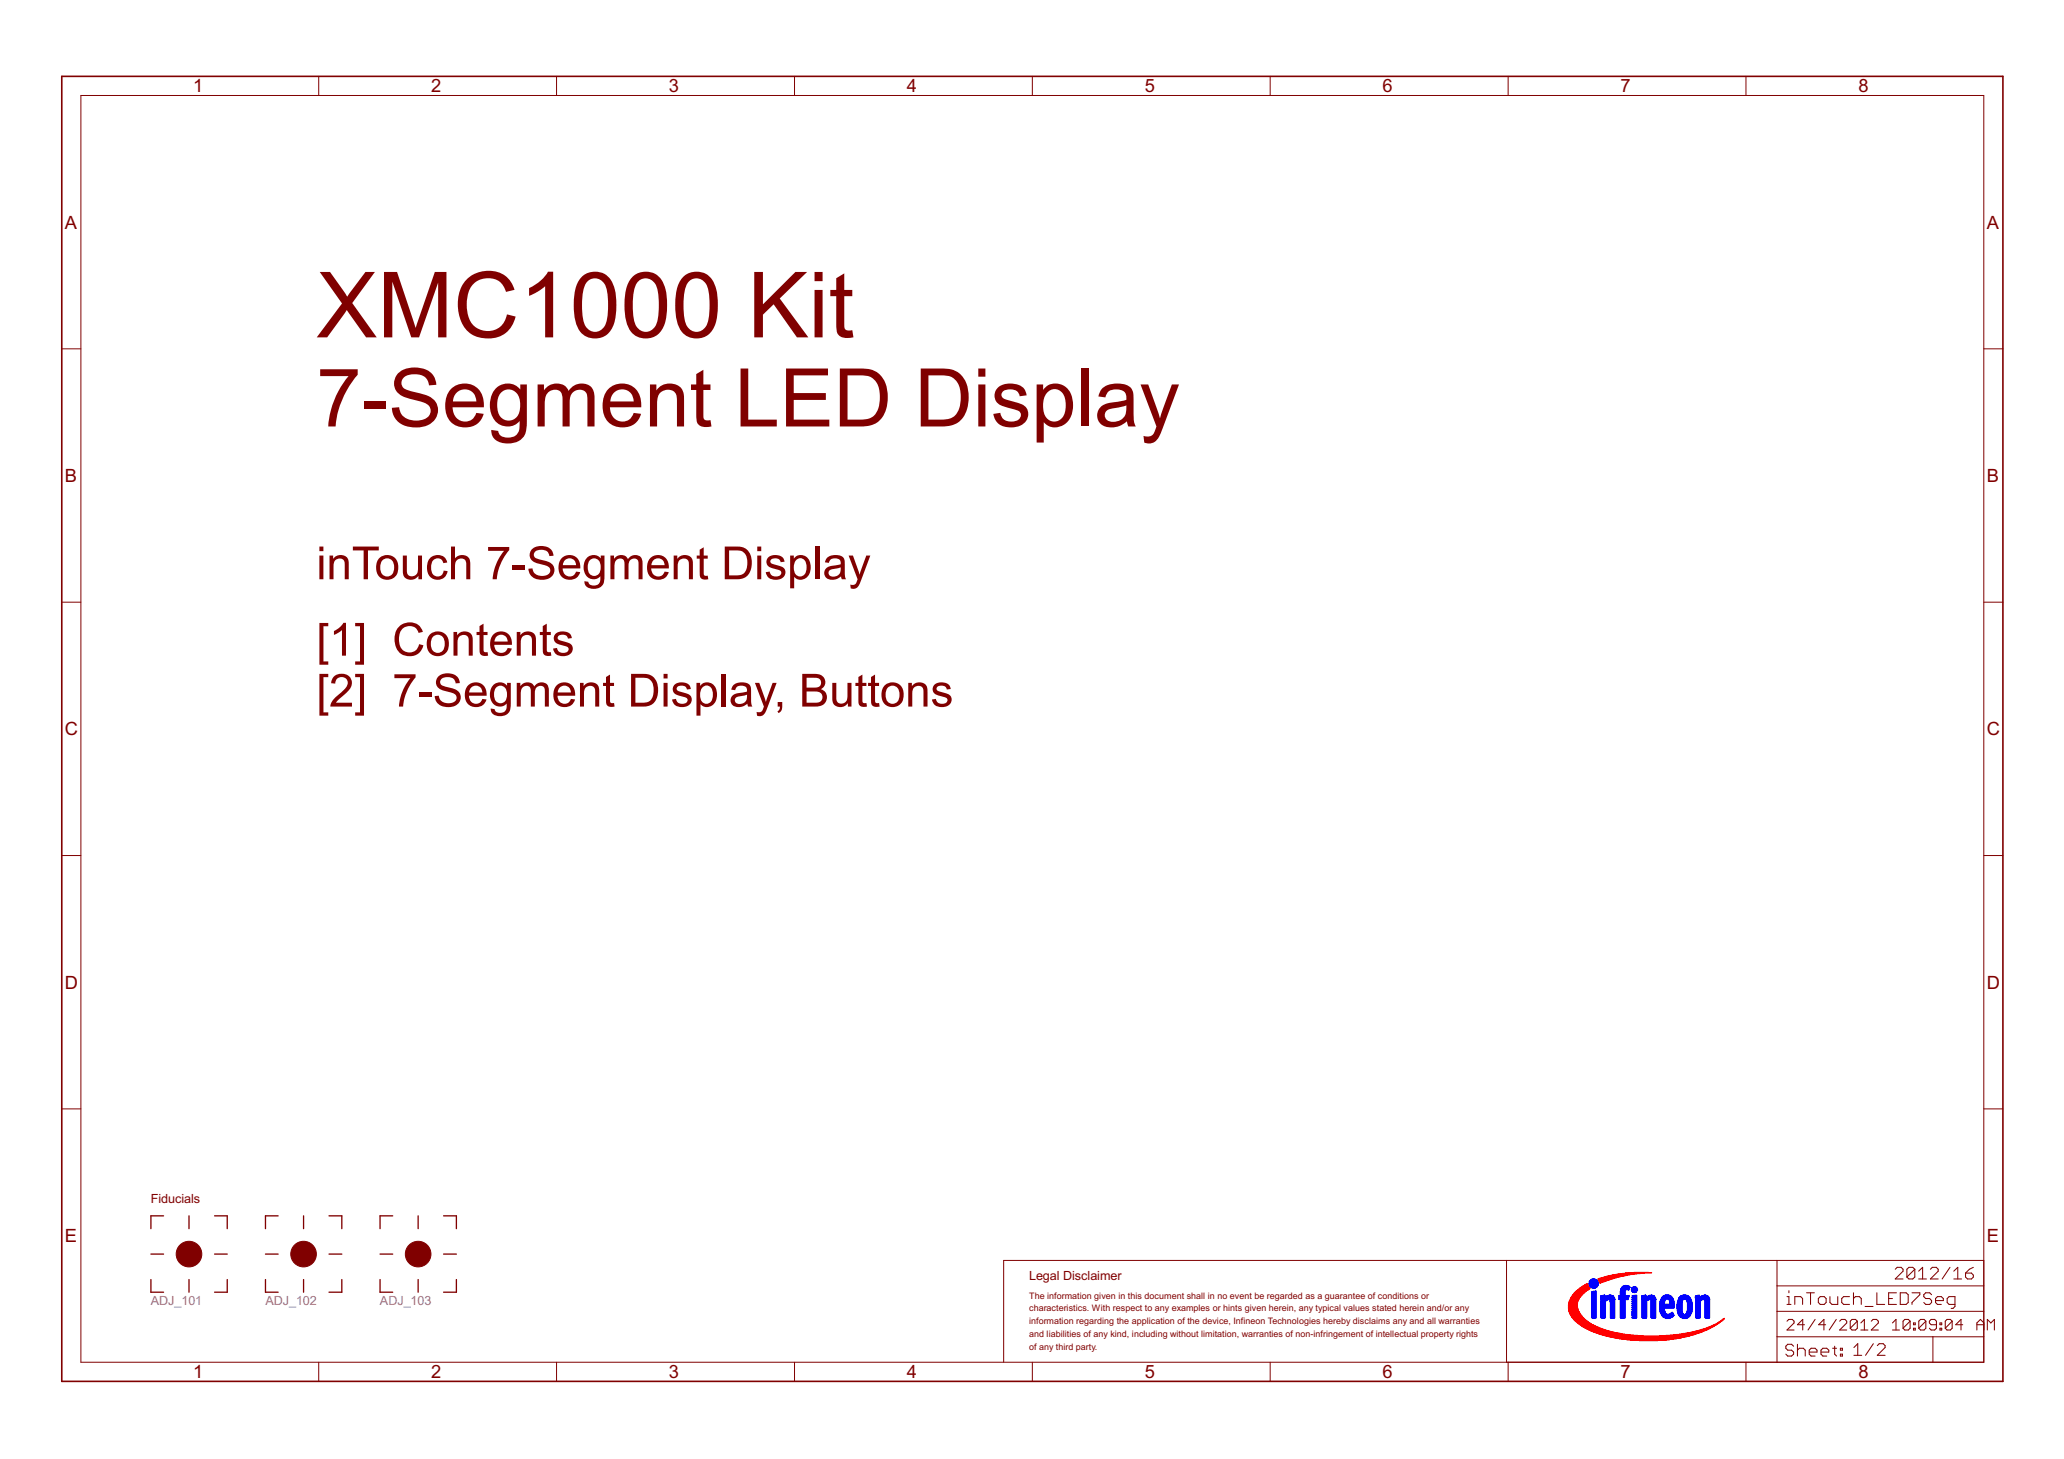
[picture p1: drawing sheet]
<svg xmlns="http://www.w3.org/2000/svg" width="297mm" height="210mm" viewBox="0 0 297 210" stroke-linecap="round" stroke-linejoin="round" font-family="sans-serif">
<defs><g id="words">
<text font-size="14.7" fill="#800000" x="45.5" y="48.5">XMC1000 Kit</text>
<text font-size="13" fill="#800000" x="45.5" y="61.4">7-Segment LED Display</text>
<g font-size="7.3" fill="#800000">
<text x="45.5" y="83.3">inTouch 7-Segment Display</text>
<text x="45.5" y="94.3">[1] Contents</text>
<text x="45.5" y="101.7">[2] 7-Segment Display, Buttons</text>
</g>
<g font-size="2.9" fill="#800000">
<text x="27.8" y="13.3">1</text>
<text x="62" y="13.3">2</text>
<text x="96.3" y="13.3">3</text>
<text x="130.5" y="13.3">4</text>
<text x="164.7" y="13.3">5</text>
<text x="199" y="13.3">6</text>
<text x="233.2" y="13.3">7</text>
<text x="267.4" y="13.3">8</text>
<text x="9.3" y="32.9">A</text>
<text x="285.9" y="32.9">A</text>
<text x="9.3" y="69.3">B</text>
<text x="285.9" y="69.3">B</text>
<text x="9.3" y="105.8">C</text>
<text x="285.9" y="105.8">C</text>
<text x="9.3" y="142.3">D</text>
<text x="285.9" y="142.3">D</text>
<text x="9.3" y="178.7">E</text>
<text x="285.9" y="178.7">E</text>
<text x="27.8" y="198.3">1</text>
<text x="62" y="198.3">2</text>
<text x="96.3" y="198.3">3</text>
<text x="130.5" y="198.3">4</text>
<text x="164.7" y="198.3">5</text>
<text x="199" y="198.3">6</text>
<text x="233.2" y="198.3">7</text>
<text x="267.4" y="198.3">8</text>
</g>
<g font-size="2" fill="#800000">
<text x="21.7" y="173.1">Fiducials</text>
<text x="148.1" y="184.1">Legal Disclaimer</text>
</g>
<g font-size="2" fill="#808080">
<text x="21.7" y="187.7">ADJ_101</text>
<text x="38.2" y="187.7">ADJ_102</text>
<text x="54.7" y="187.7">ADJ_103</text>
</g>
<g font-size="1.4" fill="#800000">
<text x="148.1" y="186.8">The information given in this document shall in no event be regarded as a guarantee of conditions or</text>
<text x="148.1" y="188.7">characteristics. With respect to any examples or hints given herein, any typical values stated herein and/or any</text>
<text x="148.1" y="190.5">information regarding the application of the device, Infineon Technologies hereby disclaims any and all warranties</text>
<text x="148.1" y="192.3">and liabilities of any kind, including without limitation, warranties of non-infringement of intellectual property rights</text>
<text x="148.1" y="194.2">of any third party.</text>
</g>
</g></defs>
<g fill="#800000" stroke="#800000" stroke-width=".15">
<path d="M272.8 184h1.1z"/>
<path d="M273.9 182.9l-1.1 1.1z"/>
<path d="M273.9 182.6v.3z"/>
<path d="M273.6 182.3l.3 .3z"/>
<path d="M273 182.3h.6z"/>
<path d="M273 182.3l-.2 .3z"/>
<path d="M274.4 182.6v1.1z"/>
<path d="M274.4 182.6l.3-.3z"/>
<path d="M274.7 182.3h.6z"/>
<path d="M275.3 182.3l.3 .3z"/>
<path d="M275.6 182.6v1.1z"/>
<path d="M275.3 184l.3-.3z"/>
<path d="M274.7 184h.6z"/>
<path d="M274.4 183.7l.3 .3z"/>
<path d="M274.4 183.7l1.2-1.1z"/>
<path d="M276.1 182.9l.6-.6z"/>
<path d="M276.7 182.3v1.7z"/>
<path d="M276.1 184h1.1z"/>
<path d="M277.8 184h1.1z"/>
<path d="M277.8 184l1.1-1.1z"/>
<path d="M278.9 182.6v.3z"/>
<path d="M278.7 182.3l.2 .3z"/>
<path d="M278.1 182.3h.6z"/>
<path d="M278.1 182.3l-.3 .3z"/>
<path d="M280.6 182.3l-1.1 1.7z"/>
<path d="M281.2 182.9l.5-.6z"/>
<path d="M281.7 182.3v1.7z"/>
<path d="M281.2 184h1.1z"/>
<path d="M283.4 182.6l.6-.3z"/>
<path d="M283.4 182.6l-.5 .6z"/>
<path d="M282.9 183.2v.5z"/>
<path d="M282.9 183.7l.2 .3z"/>
<path d="M283.1 184h.6z"/>
<path d="M283.7 184l.3-.3z"/>
<path d="M284 183.5v.2z"/>
<path d="M283.7 183.2l.3 .3z"/>
<path d="M282.9 183.2h.8z"/>
<path d="M257.2 186.5h.3z"/>
<path d="M257.5 186.5v1.2z"/>
<path d="M257.2 187.7h.5z"/>
<path d="M257.5 185.7v.3z"/>
<path d="M258.3 186.5v1.2z"/>
<path d="M258.3 186.5h.8z"/>
<path d="M259.1 186.5l.3 .3z"/>
<path d="M259.4 186.8v.9z"/>
<path d="M260.6 186v1.7z"/>
<path d="M260 186h1.1z"/>
<path d="M262 187.7h.5z"/>
<path d="M262.5 187.7l.3-.3z"/>
<path d="M262.8 186.8v.6z"/>
<path d="M262.5 186.5l.3 .3z"/>
<path d="M262 186.5h.5z"/>
<path d="M262 186.5l-.3 .3z"/>
<path d="M261.7 186.8v.6z"/>
<path d="M261.7 187.4l.3 .3z"/>
<path d="M263.4 186.5v.9z"/>
<path d="M263.4 187.4l.3 .3z"/>
<path d="M263.7 187.7h.8z"/>
<path d="M264.5 186.5v1.2z"/>
<path d="M265.3 186.5h.9z"/>
<path d="M265.3 186.5l-.3 .3z"/>
<path d="M265 186.8v.6z"/>
<path d="M265 187.4l.3 .3z"/>
<path d="M265.3 187.7h.9z"/>
<path d="M266.7 186v1.7z"/>
<path d="M266.7 186.8l.3-.3z"/>
<path d="M267 186.5h.6z"/>
<path d="M267.6 186.5l.3 .3z"/>
<path d="M267.9 186.8v.9z"/>
<path d="M268.4 188h1.2z"/>
<path d="M270.1 186v1.7z"/>
<path d="M270.1 187.7h1.1z"/>
<path d="M271.8 186h1.1z"/>
<path d="M271.8 186v1.7z"/>
<path d="M271.8 187.7h1.1z"/>
<path d="M271.8 186.8h.6z"/>
<path d="M273.5 186v1.7z"/>
<path d="M273.5 187.7h.8z"/>
<path d="M274.3 187.7l.3-.3z"/>
<path d="M274.6 186.3v1.1z"/>
<path d="M274.3 186l.3 .3z"/>
<path d="M273.5 186h.8z"/>
<path d="M275.2 186h1.1z"/>
<path d="M276.3 186v.3z"/>
<path d="M275.2 187.4l1.1-1.1z"/>
<path d="M275.2 187.4v.3z"/>
<path d="M277.7 186l.3 .3z"/>
<path d="M277.1 186h.6z"/>
<path d="M277.1 186l-.2 .3z"/>
<path d="M276.9 186.3v.2z"/>
<path d="M276.9 186.5l.2 .3z"/>
<path d="M277.1 186.8h.6z"/>
<path d="M277.7 186.8l.3 .3z"/>
<path d="M278 187.1v.3z"/>
<path d="M278 187.4l-.3 .3z"/>
<path d="M277.1 187.7h.6z"/>
<path d="M276.9 187.4l.2 .3z"/>
<path d="M278.8 187.7h.6z"/>
<path d="M278.6 187.4l.2 .3z"/>
<path d="M278.6 186.8v.6z"/>
<path d="M278.6 186.8l.2-.3z"/>
<path d="M278.8 186.5h.6z"/>
<path d="M279.4 186.5l.3 .3z"/>
<path d="M279.7 186.8v.3z"/>
<path d="M278.6 187.1h1.1z"/>
<path d="M280.8 188.2h.3z"/>
<path d="M281.1 188.2l.2-.2z"/>
<path d="M281.3 186.5v1.5z"/>
<path d="M280.5 186.5h.8z"/>
<path d="M280.5 186.5l-.3 .3z"/>
<path d="M280.2 186.8v.6z"/>
<path d="M280.2 187.4l.3 .3z"/>
<path d="M280.5 187.7h.8z"/>
<path d="M257.2 191.3h1z"/>
<path d="M257.2 191.3l1-1z"/>
<path d="M258.2 190.1v.2z"/>
<path d="M257.9 189.8l.3 .3z"/>
<path d="M257.4 189.8h.5z"/>
<path d="M257.4 189.8l-.2 .3z"/>
<path d="M259.4 189.8v1.5z"/>
<path d="M259.4 189.8l-.7 .8z"/>
<path d="M258.7 190.6h1z"/>
<path d="M261.2 189.8l-1 1.5z"/>
<path d="M262.5 189.8v1.5z"/>
<path d="M261.7 190.6l.8-.8z"/>
<path d="M261.7 190.6h1z"/>
<path d="M264.3 189.8l-1.1 1.5z"/>
<path d="M264.8 191.3h1z"/>
<path d="M264.8 191.3l1-1z"/>
<path d="M265.8 190.1v.2z"/>
<path d="M265.5 189.8l.3 .3z"/>
<path d="M265 189.8h.5z"/>
<path d="M265 189.8l-.2 .3z"/>
<path d="M266.3 190.1v1z"/>
<path d="M266.3 190.1l.2-.3z"/>
<path d="M266.5 189.8h.5z"/>
<path d="M267 189.8l.3 .3z"/>
<path d="M267.3 190.1v1z"/>
<path d="M267.3 191.1l-.3 .2z"/>
<path d="M266.5 191.3h.5z"/>
<path d="M266.3 191.1l.2 .2z"/>
<path d="M266.3 191.1l1-1z"/>
<path d="M267.8 190.3l.5-.5z"/>
<path d="M268.3 189.8v1.5z"/>
<path d="M267.8 191.3h1z"/>
<path d="M269.3 191.3h1z"/>
<path d="M269.3 191.3l1-1z"/>
<path d="M270.3 190.1v.2z"/>
<path d="M270.1 189.8l.2 .3z"/>
<path d="M269.6 189.8h.5z"/>
<path d="M269.6 189.8l-.3 .3z"/>
<path d="M272.4 190.3l.5-.5z"/>
<path d="M272.9 189.8v1.5z"/>
<path d="M272.4 191.3h1z"/>
<path d="M273.9 190.1v1z"/>
<path d="M273.9 190.1l.2-.3z"/>
<path d="M274.1 189.8h.5z"/>
<path d="M274.6 189.8l.3 .3z"/>
<path d="M274.9 190.1v1z"/>
<path d="M274.9 191.1l-.3 .2z"/>
<path d="M274.1 191.3h.5z"/>
<path d="M273.9 191.1l.2 .2z"/>
<path d="M273.9 191.1l1-1z"/>
<path d="M275.4 190.3h.2z"/>
<path d="M275.6 190.3v.3z"/>
<path d="M275.4 190.6h.2z"/>
<path d="M275.4 190.3v.3z"/>
<path d="M275.4 191.1h.2z"/>
<path d="M275.6 191.1v.2z"/>
<path d="M275.4 191.3h.2z"/>
<path d="M275.4 191.1v.2z"/>
<path d="M276.1 190.1v1z"/>
<path d="M276.1 190.1l.3-.3z"/>
<path d="M276.4 189.8h.5z"/>
<path d="M276.9 189.8l.3 .3z"/>
<path d="M277.2 190.1v1z"/>
<path d="M277.2 191.1l-.3 .2z"/>
<path d="M276.4 191.3h.5z"/>
<path d="M276.1 191.1l.3 .2z"/>
<path d="M276.1 191.1l1.1-1z"/>
<path d="M277.7 191.1l.2 .2z"/>
<path d="M277.9 191.3h.5z"/>
<path d="M278.4 191.3l.3-.2z"/>
<path d="M278.7 190.1v1z"/>
<path d="M278.4 189.8l.3 .3z"/>
<path d="M277.9 189.8h.5z"/>
<path d="M277.9 189.8l-.2 .3z"/>
<path d="M277.7 190.1v.2z"/>
<path d="M277.7 190.3l.2 .3z"/>
<path d="M277.9 190.6h.8z"/>
<path d="M279.2 190.3h.2z"/>
<path d="M279.4 190.3v.3z"/>
<path d="M279.2 190.6h.2z"/>
<path d="M279.2 190.3v.3z"/>
<path d="M279.2 191.1h.2z"/>
<path d="M279.4 191.1v.2z"/>
<path d="M279.2 191.3h.2z"/>
<path d="M279.2 191.1v.2z"/>
<path d="M280 190.1v1z"/>
<path d="M280 190.1l.2-.3z"/>
<path d="M280.2 189.8h.5z"/>
<path d="M280.7 189.8l.2 .3z"/>
<path d="M280.9 190.1v1z"/>
<path d="M280.9 191.1l-.2 .2z"/>
<path d="M280.2 191.3h.5z"/>
<path d="M280 191.1l.2 .2z"/>
<path d="M280.9 190.1l-.9 1z"/>
<path d="M282.2 189.8v1.5z"/>
<path d="M281.5 190.6l.7-.8z"/>
<path d="M281.5 190.6h1z"/>
<path d="M284.5 190.3v1z"/>
<path d="M284.5 190.3l.5-.5z"/>
<path d="M285 189.8l.5 .5z"/>
<path d="M285.5 190.3v1z"/>
<path d="M284.5 190.6h1z"/>
<path d="M286 189.8v1.5z"/>
<path d="M286 189.8l.5 .5z"/>
<path d="M286.5 190.3l.5-.5z"/>
<path d="M287 189.8v1.5z"/>
<path d="M266.8 193.9l.6-.6z"/>
<path d="M267.4 193.3v1.7z"/>
<path d="M266.8 195h1.1z"/>
<path d="M269.6 193.3l-1.1 1.7z"/>
<path d="M270.2 195h1.1z"/>
<path d="M271.3 193.9l-1.1 1.1z"/>
<path d="M271.3 193.6v.3z"/>
<path d="M271 193.3l.3 .3z"/>
<path d="M270.4 193.3h.6z"/>
<path d="M270.4 193.3l-.2 .3z"/>
<path d="M257.8 193.4l.3 .3z"/>
<path d="M257.3 193.4h.5z"/>
<path d="M257.3 193.4l-.3 .3z"/>
<path d="M257 193.7v.3z"/>
<path d="M257 194l.3 .2z"/>
<path d="M257.3 194.2h.5z"/>
<path d="M257.8 194.2l.3 .3z"/>
<path d="M258.1 194.5v.3z"/>
<path d="M257.8 195.1l.3-.3z"/>
<path d="M257.3 195.1h.5z"/>
<path d="M257 194.8l.3 .3z"/>
<path d="M258.7 193.4v1.7z"/>
<path d="M258.7 194.2l.3-.2z"/>
<path d="M259 194h.5z"/>
<path d="M259.5 194l.3 .2z"/>
<path d="M259.8 194.2v.9z"/>
<path d="M260.6 195.1h.6z"/>
<path d="M260.4 194.8l.2 .3z"/>
<path d="M260.4 194.2v.6z"/>
<path d="M260.4 194.2l.2-.2z"/>
<path d="M260.6 194h.6z"/>
<path d="M261.2 194l.3 .2z"/>
<path d="M261.5 194.2v.3z"/>
<path d="M260.4 194.5h1.1z"/>
<path d="M262.3 195.1h.6z"/>
<path d="M262.1 194.8l.2 .3z"/>
<path d="M262.1 194.2v.6z"/>
<path d="M262.1 194.2l.2-.2z"/>
<path d="M262.3 194h.6z"/>
<path d="M262.9 194l.3 .2z"/>
<path d="M263.2 194.2v.3z"/>
<path d="M262.1 194.5h1.1z"/>
<path d="M264 193.7v1.1z"/>
<path d="M264 194.8l.3 .3z"/>
<path d="M263.7 194h.6z"/>
<path d="M264.9 194h.3z"/>
<path d="M265.2 194v.2z"/>
<path d="M264.9 194.2h.3z"/>
<path d="M264.9 194v.2z"/>
<path d="M264.9 194.8h.3z"/>
<path d="M265.2 194.8v.3z"/>
<path d="M264.9 195.1h.3z"/>
<path d="M264.9 194.8v.3z"/>
</g>
<g fill="#800000" stroke="#800000" stroke-width=".14">
<path d="M216.8 196h38.9z"/>
<path d="M255.7 196h22.5z"/>
<path d="M278.2 196h7.3z"/>
<path d="M285.5 192.3v3.7z"/>
<path d="M285.5 188.7v3.6z"/>
<path d="M285.5 185v3.7z"/>
<path d="M285.5 181.3v3.7z"/>
<path d="M216.8 181.3v14.7z"/>
<path d="M216.8 181.3h38.9z"/>
<path d="M255.7 181.3h29.8z"/>
<path d="M278.2 192.3v3.7z"/>
<path d="M278.2 192.3h7.3z"/>
<path d="M255.7 192.3h22.5z"/>
<path d="M255.7 192.3v3.7z"/>
<path d="M255.7 188.7v3.6z"/>
<path d="M255.7 188.7h29.8z"/>
<path d="M255.7 185v3.7z"/>
<path d="M255.7 185h29.8z"/>
<path d="M255.7 181.3v3.7z"/>
<path d="M11.6 13.7v182.3z"/>
<path d="M8.9 50.2h2.7z"/>
<path d="M8.9 86.6h2.7z"/>
<path d="M8.9 123.1h2.7z"/>
<path d="M8.9 159.5h2.7z"/>
<path d="M11.6 196h273.9z"/>
<path d="M45.9 196v2.7z"/>
<path d="M80.1 196v2.7z"/>
<path d="M114.3 196v2.7z"/>
<path d="M148.6 196v2.7z"/>
<path d="M182.8 196v2.7z"/>
<path d="M217 196v2.7z"/>
<path d="M251.3 196v2.7z"/>
<path d="M285.5 13.7v182.3z"/>
<path d="M285.5 50.2h2.7z"/>
<path d="M285.5 86.6h2.7z"/>
<path d="M285.5 123.1h2.7z"/>
<path d="M285.5 159.5h2.7z"/>
<path d="M11.6 13.7h273.9z"/>
<path d="M45.9 11v2.7z"/>
<path d="M80.1 11v2.7z"/>
<path d="M114.3 11v2.7z"/>
<path d="M148.6 11v2.7z"/>
<path d="M182.8 11v2.7z"/>
<path d="M217 11v2.7z"/>
<path d="M251.3 11v2.7z"/>
<path d="M144.4 181.3h72.4z"/>
<path d="M144.4 181.3v14.7z"/>
<circle cx="27.2" cy="180.4" r="1.84"/>
<circle cx="43.7" cy="180.4" r="1.84"/>
<circle cx="60.2" cy="180.4" r="1.84"/>
</g>
<g fill="#800000" stroke="#800000" stroke-width=".19">
<path d="M21.7 174.9v1.9z"/>
<path d="M21.7 174.9h1.8z"/>
<path d="M27.2 174.9v1.9z"/>
<path d="M30.9 174.9h1.8z"/>
<path d="M32.7 174.9v1.9z"/>
<path d="M30.9 180.4h1.8z"/>
<path d="M32.7 184.1v1.8z"/>
<path d="M30.9 185.9h1.8z"/>
<path d="M27.2 184.1v1.8z"/>
<path d="M21.7 185.9h1.8z"/>
<path d="M21.7 184.1v1.8z"/>
<path d="M21.7 180.4h1.8z"/>
<path d="M38.2 174.9v1.9z"/>
<path d="M38.2 174.9h1.8z"/>
<path d="M43.7 174.9v1.9z"/>
<path d="M47.3 174.9h1.9z"/>
<path d="M49.2 174.9v1.9z"/>
<path d="M47.3 180.4h1.9z"/>
<path d="M49.2 184.1v1.8z"/>
<path d="M47.3 185.9h1.9z"/>
<path d="M43.7 184.1v1.8z"/>
<path d="M38.2 185.9h1.8z"/>
<path d="M38.2 184.1v1.8z"/>
<path d="M38.2 180.4h1.8z"/>
<path d="M54.7 174.9v1.9z"/>
<path d="M54.7 174.9h1.8z"/>
<path d="M60.2 174.9v1.9z"/>
<path d="M63.8 174.9h1.9z"/>
<path d="M65.7 174.9v1.9z"/>
<path d="M63.8 180.4h1.9z"/>
<path d="M65.7 184.1v1.8z"/>
<path d="M63.8 185.9h1.9z"/>
<path d="M60.2 184.1v1.8z"/>
<path d="M54.7 185.9h1.8z"/>
<path d="M54.7 184.1v1.8z"/>
<path d="M54.7 180.4h1.8z"/>
</g>
<g fill="#800000" stroke="#800000" stroke-width=".23">
<path d="M8.9 11v187.7z"/>
<path d="M8.9 198.7h279.3z"/>
<path d="M288.2 11v187.7z"/>
<path d="M8.9 11h279.3z"/>
</g>
<g fill="#00f" stroke="#00f" stroke-width=".14">
<path d="M239.7 189.7h.6z"/>
<path d="M242.1 189.7h.6z"/>
<path d="M229.1 189.6h.6z"/>
<path d="M230.4 189.6h.6z"/>
<path d="M231.8 189.6h.6z"/>
<path d="M233.2 189.6h.7z"/>
<path d="M234.9 189.6h.6z"/>
<path d="M236.3 189.6h.6z"/>
<path d="M237.7 189.6h.6z"/>
<path d="M239.6 189.6h.8z"/>
<path d="M242.1 189.6h.7z"/>
<path d="M244 189.6h.7z"/>
<path d="M245.4 189.6h.6z"/>
<path d="M229.1 189.5l.6 .1z"/>
<path d="M230.4 189.5l.7 .1z"/>
<path d="M231.8 189.5l.6 .1z"/>
<path d="M233.2 189.5l.6 .1z"/>
<path d="M234.9 189.5l.7 .1z"/>
<path d="M236.3 189.5l.7 .1z"/>
<path d="M237.6 189.5l.7 .1z"/>
<path d="M239.5 189.5l1 .1z"/>
<path d="M242 189.5l.9 .1z"/>
<path d="M244 189.5l.7 .1z"/>
<path d="M245.4 189.5l.6 .1z"/>
<path d="M229.1 189.5h.6z"/>
<path d="M230.4 189.5h.7z"/>
<path d="M231.8 189.5h.6z"/>
<path d="M233.2 189.5h.6z"/>
<path d="M234.9 189.5h.7z"/>
<path d="M236.3 189.5h.7z"/>
<path d="M237.6 189.5h.7z"/>
<path d="M239.4 189.5h1.2z"/>
<path d="M241.9 189.5h1.1z"/>
<path d="M244 189.5h.7z"/>
<path d="M245.4 189.5h.6z"/>
<path d="M239.4 189.5h1.3z"/>
<path d="M241.8 189.5h1.3z"/>
<path d="M229.1 189.4l.6 .1z"/>
<path d="M230.4 189.4l.7 .1z"/>
<path d="M231.8 189.4l.6 .1z"/>
<path d="M233.2 189.4l.6 .1z"/>
<path d="M234.9 189.4l.7 .1z"/>
<path d="M236.3 189.4l.7 .1z"/>
<path d="M237.6 189.4l.7 .1z"/>
<path d="M239.3 189.4l1.4 .1z"/>
<path d="M241.8 189.4l1.3 .1z"/>
<path d="M244 189.4l.7 .1z"/>
<path d="M245.4 189.4l.6 .1z"/>
<path d="M229.1 189.4h.6z"/>
<path d="M230.4 189.4h.7z"/>
<path d="M231.8 189.4h.6z"/>
<path d="M233.2 189.4h.6z"/>
<path d="M234.9 189.4h.7z"/>
<path d="M236.3 189.4h.7z"/>
<path d="M237.6 189.4h.7z"/>
<path d="M239.3 189.4h1.5z"/>
<path d="M241.7 189.4h1.5z"/>
<path d="M244 189.4h.7z"/>
<path d="M245.4 189.4h.6z"/>
<path d="M229.1 189.3l.6 .1z"/>
<path d="M230.4 189.3l.7 .1z"/>
<path d="M231.8 189.3l.6 .1z"/>
<path d="M233.2 189.3l.6 .1z"/>
<path d="M234.9 189.3l.7 .1z"/>
<path d="M236.3 189.3l.7 .1z"/>
<path d="M237.6 189.3l.7 .1z"/>
<path d="M239.2 189.3l1.6 .1z"/>
<path d="M241.7 189.3l1.5 .1z"/>
<path d="M244 189.3l.7 .1z"/>
<path d="M245.4 189.3l.6 .1z"/>
<path d="M229.1 189.3h.6z"/>
<path d="M230.4 189.3h.7z"/>
<path d="M231.8 189.3h.6z"/>
<path d="M233.2 189.3h.6z"/>
<path d="M234.9 189.3h.7z"/>
<path d="M236.3 189.3h.7z"/>
<path d="M237.6 189.3h.7z"/>
<path d="M239.2 189.3h1.7z"/>
<path d="M241.6 189.3h1.6z"/>
<path d="M244 189.3h.7z"/>
<path d="M245.4 189.3h.6z"/>
<path d="M229.1 189.2l.6 .1z"/>
<path d="M230.4 189.2l.7 .1z"/>
<path d="M231.8 189.2l.6 .1z"/>
<path d="M233.2 189.2l.6 .1z"/>
<path d="M234.9 189.2l.7 .1z"/>
<path d="M236.3 189.2l.7 .1z"/>
<path d="M237.6 189.2l.7 .1z"/>
<path d="M239.1 189.2l1.8 .1z"/>
<path d="M241.6 189.2l1.6 .1z"/>
<path d="M244 189.2l.7 .1z"/>
<path d="M245.4 189.2l.6 .1z"/>
<path d="M229.1 189.2h.6z"/>
<path d="M230.4 189.2h.7z"/>
<path d="M231.8 189.2h.6z"/>
<path d="M233.2 189.2h.6z"/>
<path d="M234.9 189.2h.7z"/>
<path d="M236.3 189.2h.7z"/>
<path d="M237.6 189.2h.7z"/>
<path d="M239.1 189.2h1.8z"/>
<path d="M241.6 189.2h1.7z"/>
<path d="M244 189.2h.7z"/>
<path d="M245.4 189.2h.6z"/>
<path d="M229.1 189.1l.6 .1z"/>
<path d="M230.4 189.1l.7 .1z"/>
<path d="M231.8 189.1l.6 .1z"/>
<path d="M233.2 189.1l.6 .1z"/>
<path d="M234.9 189.1l.7 .1z"/>
<path d="M236.3 189.1l.7 .1z"/>
<path d="M237.6 189.1l.7 .1z"/>
<path d="M239.1 189.1l1.8 .1z"/>
<path d="M241.6 189.1l1.7 .1z"/>
<path d="M244 189.1l.7 .1z"/>
<path d="M245.4 189.1l.6 .1z"/>
<path d="M229.1 189.1h.6z"/>
<path d="M230.4 189.1h.7z"/>
<path d="M231.8 189.1h.6z"/>
<path d="M233.2 189.1h.6z"/>
<path d="M234.9 189.1h.7z"/>
<path d="M236.3 189.1h.7z"/>
<path d="M237.6 189.1h.7z"/>
<path d="M239.1 189.1h1.8z"/>
<path d="M241.6 189.1h1.7z"/>
<path d="M244 189.1h.7z"/>
<path d="M245.4 189.1h.6z"/>
<path d="M239 189.1h1z"/>
<path d="M240.1 189.1h.7z"/>
<path d="M241.5 189.1h.8z"/>
<path d="M242.6 189.1h.7z"/>
<path d="M229.1 189h.6z"/>
<path d="M230.4 189h.7z"/>
<path d="M231.8 189h.6z"/>
<path d="M233.2 189h.6z"/>
<path d="M234.9 189h.7z"/>
<path d="M236.3 189h.7z"/>
<path d="M237.6 189h.7z"/>
<path d="M239.1 189h.8z"/>
<path d="M240.3 189h.5z"/>
<path d="M241.5 189h.8z"/>
<path d="M242.6 189h.8z"/>
<path d="M244 189h.7z"/>
<path d="M245.4 189h.6z"/>
<path d="M239 189h.8z"/>
<path d="M240.4 189h.4z"/>
<path d="M241.5 189h.7z"/>
<path d="M242.7 189h.7z"/>
<path d="M229.1 188.9l.6 .1z"/>
<path d="M230.4 188.9l.7 .1z"/>
<path d="M231.8 188.9l.6 .1z"/>
<path d="M233.2 188.9l.6 .1z"/>
<path d="M234.9 188.9l.7 .1z"/>
<path d="M236.3 188.9l.7 .1z"/>
<path d="M237.6 188.9l.7 .1z"/>
<path d="M239 188.9l.7 .1z"/>
<path d="M240.5 188.9l.3 .1z"/>
<path d="M241.5 188.9l.7 .1z"/>
<path d="M242.7 188.9l.7 .1z"/>
<path d="M244 188.9l.7 .1z"/>
<path d="M245.4 188.9l.6 .1z"/>
<path d="M229.1 188.9h.6z"/>
<path d="M230.4 188.9h.7z"/>
<path d="M231.8 188.9h.6z"/>
<path d="M233.2 188.9h.6z"/>
<path d="M234.9 188.9h.7z"/>
<path d="M236.3 188.9h.7z"/>
<path d="M237.6 188.9h.7z"/>
<path d="M239 188.9h.7z"/>
<path d="M240.5 188.9h.2z"/>
<path d="M241.5 188.9h.6z"/>
<path d="M242.7 188.9h.7z"/>
<path d="M244 188.9h.7z"/>
<path d="M245.4 188.9h.6z"/>
<path d="M229.1 188.8l.6 .1z"/>
<path d="M230.4 188.8l.7 .1z"/>
<path d="M231.8 188.8l.6 .1z"/>
<path d="M233.2 188.8l.6 .1z"/>
<path d="M234.9 188.8l.7 .1z"/>
<path d="M236.3 188.8l.7 .1z"/>
<path d="M237.6 188.8l.7 .1z"/>
<path d="M239 188.8l.7 .1z"/>
<path d="M240.6 188.8l.1 .1z"/>
<path d="M241.5 188.8l.6 .1z"/>
<path d="M242.8 188.8l.6 .1z"/>
<path d="M244 188.8l.7 .1z"/>
<path d="M245.4 188.8l.6 .1z"/>
<path d="M229.1 188.8h.6z"/>
<path d="M230.4 188.8h.7z"/>
<path d="M231.8 188.8h.6z"/>
<path d="M233.2 188.8h.6z"/>
<path d="M234.9 188.8h.7z"/>
<path d="M236.3 188.8h.7z"/>
<path d="M237.6 188.8h.7z"/>
<path d="M239 188.8h.6z"/>
<path d="M240.6 188.8h.1z"/>
<path d="M241.4 188.8h.7z"/>
<path d="M242.8 188.8h.7z"/>
<path d="M244 188.8h.7z"/>
<path d="M245.4 188.8h.6z"/>
<path d="M229.1 188.7l.6 .1z"/>
<path d="M230.4 188.7l.7 .1z"/>
<path d="M231.8 188.7l.6 .1z"/>
<path d="M233.2 188.7l.6 .1z"/>
<path d="M234.9 188.7l.7 .1z"/>
<path d="M236.3 188.7l.7 .1z"/>
<path d="M237.6 188.7l.7 .1z"/>
<path d="M238.9 188.7l.7 .1z"/>
<path d="M241.4 188.7l.7 .1z"/>
<path d="M242.8 188.7l.7 .1z"/>
<path d="M244 188.7l.7 .1z"/>
<path d="M245.4 188.7l.6 .1z"/>
<path d="M229.1 188.7h.6z"/>
<path d="M230.4 188.7h.7z"/>
<path d="M231.8 188.7h.6z"/>
<path d="M233.2 188.7h.6z"/>
<path d="M234.9 188.7h.7z"/>
<path d="M236.3 188.7h.7z"/>
<path d="M237.6 188.7h.7z"/>
<path d="M238.9 188.7h.7z"/>
<path d="M241.4 188.7h.7z"/>
<path d="M242.8 188.7h.7z"/>
<path d="M244 188.7h.7z"/>
<path d="M245.4 188.7h.6z"/>
<path d="M229.1 188.6l.6 .1z"/>
<path d="M230.4 188.6l.7 .1z"/>
<path d="M231.8 188.6l.6 .1z"/>
<path d="M233.2 188.6l.6 .1z"/>
<path d="M234.9 188.6l.7 .1z"/>
<path d="M236.3 188.6l.7 .1z"/>
<path d="M237.6 188.6l.7 .1z"/>
<path d="M238.9 188.6l.7 .1z"/>
<path d="M241.4 188.6l.7 .1z"/>
<path d="M242.8 188.6l.7 .1z"/>
<path d="M244 188.6l.7 .1z"/>
<path d="M245.4 188.6l.6 .1z"/>
<path d="M229.1 188.6h.6z"/>
<path d="M230.4 188.6h.7z"/>
<path d="M231.8 188.6h.6z"/>
<path d="M233.2 188.6h.6z"/>
<path d="M234.9 188.6h.7z"/>
<path d="M236.3 188.6h.7z"/>
<path d="M237.6 188.6h.7z"/>
<path d="M238.9 188.6h.7z"/>
<path d="M241.4 188.6h.7z"/>
<path d="M242.8 188.6h.7z"/>
<path d="M244 188.6h.7z"/>
<path d="M245.4 188.6h.6z"/>
<path d="M229.1 188.5l.6 .1z"/>
<path d="M230.4 188.5l.7 .1z"/>
<path d="M231.8 188.5l.6 .1z"/>
<path d="M233.2 188.5l.6 .1z"/>
<path d="M234.9 188.5l.7 .1z"/>
<path d="M236.3 188.5l.7 .1z"/>
<path d="M237.6 188.5l.7 .1z"/>
<path d="M238.9 188.5l.6 .1z"/>
<path d="M241.4 188.5l.7 .1z"/>
<path d="M242.8 188.5l.7 .1z"/>
<path d="M244 188.5l.7 .1z"/>
<path d="M245.4 188.5l.6 .1z"/>
<path d="M229.1 188.4l.6 .1z"/>
<path d="M230.4 188.4l.7 .1z"/>
<path d="M231.8 188.4l.6 .1z"/>
<path d="M233.2 188.4l.6 .1z"/>
<path d="M234.9 188.4l.7 .1z"/>
<path d="M236.3 188.4l.7 .1z"/>
<path d="M237.6 188.4l.7 .1z"/>
<path d="M238.9 188.4l.6 .1z"/>
<path d="M241.4 188.4l.7 .1z"/>
<path d="M242.8 188.4l.7 .1z"/>
<path d="M244 188.4l.7 .1z"/>
<path d="M245.4 188.4l.6 .1z"/>
<path d="M229.1 188.4h.6z"/>
<path d="M230.4 188.4h.7z"/>
<path d="M231.8 188.4h.6z"/>
<path d="M233.2 188.4h.6z"/>
<path d="M234.9 188.4h.7z"/>
<path d="M236.3 188.4h.7z"/>
<path d="M237.6 188.4h.7z"/>
<path d="M238.9 188.4h.6z"/>
<path d="M241.4 188.4h.7z"/>
<path d="M242.8 188.4h.7z"/>
<path d="M244 188.4h.7z"/>
<path d="M245.4 188.4h.6z"/>
<path d="M229.1 188.3l.6 .1z"/>
<path d="M230.4 188.3l.7 .1z"/>
<path d="M231.8 188.3l.6 .1z"/>
<path d="M233.2 188.3l.6 .1z"/>
<path d="M234.9 188.3l.7 .1z"/>
<path d="M236.3 188.3l.7 .1z"/>
<path d="M237.6 188.3l.7 .1z"/>
<path d="M238.9 188.3l.6 .1z"/>
<path d="M241.4 188.3l.7 .1z"/>
<path d="M242.8 188.3l.7 .1z"/>
<path d="M244 188.3l.7 .1z"/>
<path d="M245.4 188.3l.6 .1z"/>
<path d="M229.1 188.3h.6z"/>
<path d="M230.4 188.3h.7z"/>
<path d="M231.8 188.3h.6z"/>
<path d="M233.2 188.3h.6z"/>
<path d="M234.9 188.3h.7z"/>
<path d="M236.3 188.3h.7z"/>
<path d="M237.6 188.3h.7z"/>
<path d="M238.9 188.3h.6z"/>
<path d="M241.3 188.3h.8z"/>
<path d="M242.8 188.3h.8z"/>
<path d="M244 188.3h.7z"/>
<path d="M245.4 188.3h.6z"/>
<path d="M229.1 188.2l.6 .1z"/>
<path d="M230.4 188.2l.7 .1z"/>
<path d="M231.8 188.2l.6 .1z"/>
<path d="M233.2 188.2l.6 .1z"/>
<path d="M234.9 188.2l.7 .1z"/>
<path d="M236.3 188.2l.7 .1z"/>
<path d="M237.6 188.2l.7 .1z"/>
<path d="M238.9 188.2l.6 .1z"/>
<path d="M241.3 188.2l.8 .1z"/>
<path d="M242.8 188.2l.8 .1z"/>
<path d="M244 188.2l.7 .1z"/>
<path d="M245.4 188.2l.6 .1z"/>
<path d="M229.1 188.2h.6z"/>
<path d="M230.4 188.2h.7z"/>
<path d="M231.8 188.2h.6z"/>
<path d="M233.2 188.2h.6z"/>
<path d="M234.9 188.2h.7z"/>
<path d="M236.3 188.2h.7z"/>
<path d="M237.6 188.2h.7z"/>
<path d="M238.9 188.2h.6z"/>
<path d="M241.3 188.2h.8z"/>
<path d="M242.8 188.2h.8z"/>
<path d="M244 188.2h.7z"/>
<path d="M245.4 188.2h.6z"/>
<path d="M229.1 188.1l.6 .1z"/>
<path d="M230.4 188.1l.7 .1z"/>
<path d="M231.8 188.1l.6 .1z"/>
<path d="M233.2 188.1l.6 .1z"/>
<path d="M234.9 188.1l.7 .1z"/>
<path d="M236.3 188.1l.7 .1z"/>
<path d="M237.6 188.1l.7 .1z"/>
<path d="M238.8 188.1l2.2 .1z"/>
<path d="M241.3 188.1l.8 .1z"/>
<path d="M242.8 188.1l.8 .1z"/>
<path d="M244 188.1l.7 .1z"/>
<path d="M245.4 188.1l.6 .1z"/>
<path d="M229.1 188.1h.6z"/>
<path d="M230.4 188.1h.7z"/>
<path d="M231.8 188.1h.6z"/>
<path d="M233.2 188.1h.6z"/>
<path d="M234.9 188.1h.7z"/>
<path d="M236.3 188.1h.7z"/>
<path d="M237.6 188.1h.7z"/>
<path d="M238.8 188.1h2.2z"/>
<path d="M241.3 188.1h.8z"/>
<path d="M242.8 188.1h.8z"/>
<path d="M244 188.1h.7z"/>
<path d="M245.4 188.1h.6z"/>
<path d="M229.1 188l.6 .1z"/>
<path d="M230.4 188l.7 .1z"/>
<path d="M231.8 188l.6 .1z"/>
<path d="M233.2 188l.6 .1z"/>
<path d="M234.9 188l.7 .1z"/>
<path d="M236.3 188l.7 .1z"/>
<path d="M237.6 188l.7 .1z"/>
<path d="M238.8 188l2.2 .1z"/>
<path d="M241.3 188l.8 .1z"/>
<path d="M242.8 188l.8 .1z"/>
<path d="M244 188l.7 .1z"/>
<path d="M245.4 188l.6 .1z"/>
<path d="M229.1 188h.6z"/>
<path d="M230.4 188h.7z"/>
<path d="M231.8 188h.6z"/>
<path d="M233.2 188h.6z"/>
<path d="M234.9 188h.7z"/>
<path d="M236.3 188h.7z"/>
<path d="M237.6 188h.7z"/>
<path d="M238.8 188h2.2z"/>
<path d="M241.3 188h.8z"/>
<path d="M242.8 188h.8z"/>
<path d="M244 188h.7z"/>
<path d="M245.4 188h.6z"/>
<path d="M229.1 187.9h.6z"/>
<path d="M230.4 187.9h.7z"/>
<path d="M231.8 187.9h.6z"/>
<path d="M233.2 187.9h.6z"/>
<path d="M234.9 187.9h.7z"/>
<path d="M236.3 187.9h.7z"/>
<path d="M237.6 187.9h.7z"/>
<path d="M238.8 187.9h2.2z"/>
<path d="M241.3 187.9h.8z"/>
<path d="M242.8 187.9h.8z"/>
<path d="M244 187.9h.7z"/>
<path d="M245.4 187.9h.6z"/>
<path d="M229.1 187.8l.6 .1z"/>
<path d="M230.4 187.8l.7 .1z"/>
<path d="M231.8 187.8l.6 .1z"/>
<path d="M233.2 187.8l.6 .1z"/>
<path d="M234.9 187.8l.7 .1z"/>
<path d="M236.3 187.8l.7 .1z"/>
<path d="M237.6 187.8l.7 .1z"/>
<path d="M238.8 187.8l2.2 .1z"/>
<path d="M241.3 187.8l.8 .1z"/>
<path d="M242.8 187.8l.8 .1z"/>
<path d="M244 187.8l.7 .1z"/>
<path d="M245.4 187.8l.6 .1z"/>
<path d="M229.1 187.8h.6z"/>
<path d="M230.4 187.8h.7z"/>
<path d="M231.8 187.8h.6z"/>
<path d="M233.2 187.8h.6z"/>
<path d="M234.9 187.8h.7z"/>
<path d="M236.3 187.8h.7z"/>
<path d="M237.6 187.8h.7z"/>
<path d="M238.8 187.8h2.2z"/>
<path d="M241.3 187.8h.8z"/>
<path d="M242.8 187.8h.8z"/>
<path d="M244 187.8h.7z"/>
<path d="M245.4 187.8h.6z"/>
<path d="M229.1 187.7l.6 .1z"/>
<path d="M230.4 187.7l.7 .1z"/>
<path d="M231.8 187.7l.6 .1z"/>
<path d="M233.2 187.7l.6 .1z"/>
<path d="M234.9 187.7l.7 .1z"/>
<path d="M236.3 187.7l.7 .1z"/>
<path d="M237.6 187.7l.7 .1z"/>
<path d="M238.8 187.7l2.2 .1z"/>
<path d="M241.3 187.7l.8 .1z"/>
<path d="M242.8 187.7l.8 .1z"/>
<path d="M244 187.7l.7 .1z"/>
<path d="M245.4 187.7l.6 .1z"/>
<path d="M229.1 187.7h.6z"/>
<path d="M230.4 187.7h.7z"/>
<path d="M231.8 187.7h.6z"/>
<path d="M233.2 187.7h.6z"/>
<path d="M234.9 187.7h.7z"/>
<path d="M236.3 187.7h.7z"/>
<path d="M237.6 187.7h.7z"/>
<path d="M238.8 187.7h2.2z"/>
<path d="M241.3 187.7h.8z"/>
<path d="M242.8 187.7h.8z"/>
<path d="M244 187.7h.7z"/>
<path d="M245.4 187.7h.6z"/>
<path d="M229.1 187.6l.6 .1z"/>
<path d="M230.4 187.6l.7 .1z"/>
<path d="M231.8 187.6l.6 .1z"/>
<path d="M233.2 187.6l.6 .1z"/>
<path d="M234.9 187.6l.7 .1z"/>
<path d="M236.3 187.6l.7 .1z"/>
<path d="M237.6 187.6l.7 .1z"/>
<path d="M238.8 187.6l2.2 .1z"/>
<path d="M241.4 187.6l.7 .1z"/>
<path d="M242.8 187.6l.8 .1z"/>
<path d="M244 187.6l.7 .1z"/>
<path d="M245.4 187.6l.6 .1z"/>
<path d="M229.1 187.6h.6z"/>
<path d="M230.4 187.6h.7z"/>
<path d="M231.8 187.6h.6z"/>
<path d="M233.2 187.6h.6z"/>
<path d="M234.9 187.6h.7z"/>
<path d="M236.3 187.6h.7z"/>
<path d="M237.6 187.6h.7z"/>
<path d="M238.9 187.6h.6z"/>
<path d="M240.3 187.6h.7z"/>
<path d="M241.4 187.6h.7z"/>
<path d="M242.8 187.6h.7z"/>
<path d="M244 187.6h.7z"/>
<path d="M245.4 187.6h.6z"/>
<path d="M229.1 187.5l.6 .1z"/>
<path d="M230.4 187.5l.7 .1z"/>
<path d="M231.8 187.5l.6 .1z"/>
<path d="M233.2 187.5l.6 .1z"/>
<path d="M234.9 187.5l.7 .1z"/>
<path d="M236.3 187.5l.7 .1z"/>
<path d="M237.6 187.5l.7 .1z"/>
<path d="M238.9 187.5l.6 .1z"/>
<path d="M240.3 187.5l.7 .1z"/>
<path d="M241.4 187.5l.7 .1z"/>
<path d="M242.8 187.5l.7 .1z"/>
<path d="M244 187.5l.7 .1z"/>
<path d="M245.4 187.5l.6 .1z"/>
<path d="M229.1 187.5h.6z"/>
<path d="M230.4 187.5h.7z"/>
<path d="M231.8 187.5h.6z"/>
<path d="M233.2 187.5h.6z"/>
<path d="M234.9 187.5h.7z"/>
<path d="M236.3 187.5h.7z"/>
<path d="M237.6 187.5h.7z"/>
<path d="M238.9 187.5h.6z"/>
<path d="M240.3 187.5h.7z"/>
<path d="M241.4 187.5h.7z"/>
<path d="M242.8 187.5h.7z"/>
<path d="M244 187.5h.7z"/>
<path d="M245.4 187.5h.6z"/>
<path d="M229.1 187.4l.6 .1z"/>
<path d="M230.4 187.4l.7 .1z"/>
<path d="M231.8 187.4l.6 .1z"/>
<path d="M233.2 187.4l.6 .1z"/>
<path d="M234.9 187.4l.7 .1z"/>
<path d="M236.3 187.4l.7 .1z"/>
<path d="M237.6 187.4l.7 .1z"/>
<path d="M238.9 187.4l.6 .1z"/>
<path d="M240.3 187.4l.6 .1z"/>
<path d="M241.4 187.4l.7 .1z"/>
<path d="M242.8 187.4l.7 .1z"/>
<path d="M244 187.4l.7 .1z"/>
<path d="M245.4 187.4l.6 .1z"/>
<path d="M229.1 187.3l.6 .1z"/>
<path d="M230.4 187.3l.7 .1z"/>
<path d="M231.8 187.3l.6 .1z"/>
<path d="M233.2 187.3l.6 .1z"/>
<path d="M234.9 187.3l.7 .1z"/>
<path d="M236.3 187.3l.7 .1z"/>
<path d="M237.6 187.3l.7 .1z"/>
<path d="M238.9 187.3l.6 .1z"/>
<path d="M240.3 187.3l.6 .1z"/>
<path d="M241.4 187.3l.7 .1z"/>
<path d="M242.8 187.3l.7 .1z"/>
<path d="M244 187.3l.7 .1z"/>
<path d="M245.4 187.3l.6 .1z"/>
<path d="M229.1 187.3h.6z"/>
<path d="M230.4 187.3h.7z"/>
<path d="M231.7 187.3h.7z"/>
<path d="M233.2 187.3h.6z"/>
<path d="M234.9 187.3h.7z"/>
<path d="M236.3 187.3h.7z"/>
<path d="M237.6 187.3h.7z"/>
<path d="M238.9 187.3h.7z"/>
<path d="M240.3 187.3h.6z"/>
<path d="M241.4 187.3h.7z"/>
<path d="M242.8 187.3h.7z"/>
<path d="M244 187.3h.7z"/>
<path d="M245.4 187.3h.6z"/>
<path d="M229.1 187.2l.6 .1z"/>
<path d="M230.4 187.2l.7 .1z"/>
<path d="M231.7 187.2l.7 .1z"/>
<path d="M233.2 187.2l.6 .1z"/>
<path d="M234.9 187.2l.7 .1z"/>
<path d="M236.3 187.2l.7 .1z"/>
<path d="M237.6 187.2l.7 .1z"/>
<path d="M238.9 187.2l.7 .1z"/>
<path d="M240.3 187.2l.6 .1z"/>
<path d="M241.4 187.2l.7 .1z"/>
<path d="M242.8 187.2l.7 .1z"/>
<path d="M244 187.2l.7 .1z"/>
<path d="M245.4 187.2l.6 .1z"/>
<path d="M229.1 187.2h.6z"/>
<path d="M230.4 187.2h.7z"/>
<path d="M231.7 187.2h.7z"/>
<path d="M233.2 187.2h.6z"/>
<path d="M234.9 187.2h.7z"/>
<path d="M236.3 187.2h.7z"/>
<path d="M237.6 187.2h.7z"/>
<path d="M238.9 187.2h.7z"/>
<path d="M240.3 187.2h.6z"/>
<path d="M241.4 187.2h.7z"/>
<path d="M242.8 187.2h.7z"/>
<path d="M244 187.2h.8z"/>
<path d="M245.4 187.2h.6z"/>
<path d="M229.1 187.1l.6 .1z"/>
<path d="M230.4 187.1l.8 .1z"/>
<path d="M231.7 187.1l.7 .1z"/>
<path d="M233.2 187.1l.6 .1z"/>
<path d="M234.9 187.1l.7 .1z"/>
<path d="M236.3 187.1l.7 .1z"/>
<path d="M237.6 187.1l.7 .1z"/>
<path d="M239 187.1l.6 .1z"/>
<path d="M240.2 187.1l.7 .1z"/>
<path d="M241.5 187.1l.6 .1z"/>
<path d="M242.8 187.1l.6 .1z"/>
<path d="M244 187.1l.8 .1z"/>
<path d="M245.4 187.1l.6 .1z"/>
<path d="M229.1 187.1h.6z"/>
<path d="M230.4 187.1h.8z"/>
<path d="M231.7 187.1h.7z"/>
<path d="M233.2 187.1h.6z"/>
<path d="M234.9 187.1h.7z"/>
<path d="M236.3 187.1h.8z"/>
<path d="M237.6 187.1h.7z"/>
<path d="M239 187.1h.6z"/>
<path d="M240.2 187.1h.7z"/>
<path d="M241.5 187.1h.6z"/>
<path d="M242.8 187.1h.6z"/>
<path d="M244 187.1h.8z"/>
<path d="M245.4 187.1h.6z"/>
<path d="M229.1 187l.6 .1z"/>
<path d="M230.4 187l.9 .1z"/>
<path d="M231.7 187l.7 .1z"/>
<path d="M233.2 187l.6 .1z"/>
<path d="M234.9 187l.7 .1z"/>
<path d="M236.3 187l.9 .1z"/>
<path d="M237.6 187l.7 .1z"/>
<path d="M239 187l.6 .1z"/>
<path d="M240.2 187l.7 .1z"/>
<path d="M241.5 187l.7 .1z"/>
<path d="M242.7 187l.7 .1z"/>
<path d="M244 187l.9 .1z"/>
<path d="M245.3 187l.7 .1z"/>
<path d="M229.1 187h.6z"/>
<path d="M230.4 187h1z"/>
<path d="M231.6 187h.8z"/>
<path d="M233.2 187h.6z"/>
<path d="M234.9 187h.7z"/>
<path d="M236.3 187h.9z"/>
<path d="M237.5 187h.8z"/>
<path d="M239 187h.7z"/>
<path d="M240.2 187h.6z"/>
<path d="M241.5 187h.7z"/>
<path d="M242.7 187h.7z"/>
<path d="M244 187h1z"/>
<path d="M245.3 187h.7z"/>
<path d="M229.1 186.9l.6 .1z"/>
<path d="M230.4 186.9l2 .1z"/>
<path d="M233 186.9l1.3 .1z"/>
<path d="M234.9 186.9l.7 .1z"/>
<path d="M236.3 186.9l2 .1z"/>
<path d="M239 186.9l.7 .1z"/>
<path d="M240.1 186.9l.7 .1z"/>
<path d="M241.5 186.9l.8 .1z"/>
<path d="M242.6 186.9l.8 .1z"/>
<path d="M244 186.9l2.1 .1z"/>
<path d="M229.1 186.9h.6z"/>
<path d="M230.4 186.9h2z"/>
<path d="M233 186.9h1.3z"/>
<path d="M234.9 186.9h.7z"/>
<path d="M236.3 186.9h2z"/>
<path d="M239 186.9h.7z"/>
<path d="M240.1 186.9h.7z"/>
<path d="M241.6 186.9h.7z"/>
<path d="M242.5 186.9h.8z"/>
<path d="M244 186.9h2.1z"/>
<path d="M233 186.9h1.4z"/>
<path d="M239.1 186.9h.7z"/>
<path d="M240 186.9h.8z"/>
<path d="M241.6 186.9h1.7z"/>
<path d="M229.1 186.8l.6 .1z"/>
<path d="M230.4 186.8l2 .1z"/>
<path d="M233 186.8l1.4 .1z"/>
<path d="M234.9 186.8l.7 .1z"/>
<path d="M236.3 186.8l2 .1z"/>
<path d="M239.1 186.8l1.7 .1z"/>
<path d="M241.6 186.8l1.7 .1z"/>
<path d="M244 186.8l2 .1z"/>
<path d="M229.1 186.8h.6z"/>
<path d="M230.4 186.8h2z"/>
<path d="M233 186.8h1.4z"/>
<path d="M234.9 186.8h.7z"/>
<path d="M236.3 186.8h2z"/>
<path d="M239.1 186.8h1.6z"/>
<path d="M241.6 186.8h1.7z"/>
<path d="M244 186.8h2z"/>
<path d="M229.1 186.7l.6 .1z"/>
<path d="M230.4 186.7l2 .1z"/>
<path d="M233 186.7l1.4 .1z"/>
<path d="M234.9 186.7l.7 .1z"/>
<path d="M236.2 186.7l2.1 .1z"/>
<path d="M239.1 186.7l1.6 .1z"/>
<path d="M241.6 186.7l1.6 .1z"/>
<path d="M244 186.7l2 .1z"/>
<path d="M229.1 186.7h.6z"/>
<path d="M230.3 186.7h2z"/>
<path d="M233 186.7h1.4z"/>
<path d="M234.9 186.7h.7z"/>
<path d="M236.2 186.7h2z"/>
<path d="M239.2 186.7h1.5z"/>
<path d="M241.6 186.7h1.6z"/>
<path d="M244 186.7h2z"/>
<path d="M229.1 186.6l.6 .1z"/>
<path d="M230.3 186.6l2 .1z"/>
<path d="M233 186.6l1.4 .1z"/>
<path d="M234.9 186.6l.7 .1z"/>
<path d="M236.2 186.6l2 .1z"/>
<path d="M239.2 186.6l1.4 .1z"/>
<path d="M241.7 186.6l1.5 .1z"/>
<path d="M244 186.6l2 .1z"/>
<path d="M229.1 186.6h.6z"/>
<path d="M230.3 186.6h.7z"/>
<path d="M231.1 186.6h1.2z"/>
<path d="M233 186.6h1.4z"/>
<path d="M234.9 186.6h.7z"/>
<path d="M236.3 186.6h1.9z"/>
<path d="M239.2 186.6h1.4z"/>
<path d="M241.7 186.6h1.5z"/>
<path d="M244 186.6h.7z"/>
<path d="M244.7 186.6h1.2z"/>
<path d="M229.1 186.5l.6 .1z"/>
<path d="M230.3 186.5l.7 .1z"/>
<path d="M231.1 186.5l1.2 .1z"/>
<path d="M233 186.5l1.4 .1z"/>
<path d="M234.9 186.5l.7 .1z"/>
<path d="M236.2 186.5l.7 .1z"/>
<path d="M237 186.5l1.2 .1z"/>
<path d="M239.3 186.5l1.3 .1z"/>
<path d="M241.8 186.5l1.3 .1z"/>
<path d="M244 186.5l.6 .1z"/>
<path d="M244.8 186.5l1.1 .1z"/>
<path d="M229.1 186.5h.6z"/>
<path d="M230.3 186.5h.7z"/>
<path d="M231.2 186.5h1z"/>
<path d="M233 186.5h1.4z"/>
<path d="M234.9 186.5h.7z"/>
<path d="M236.2 186.5h.7z"/>
<path d="M237.1 186.5h1z"/>
<path d="M239.3 186.5h1.2z"/>
<path d="M241.8 186.5h1.3z"/>
<path d="M244 186.5h.6z"/>
<path d="M244.8 186.5h1.1z"/>
<path d="M229.1 186.4l.6 .1z"/>
<path d="M230.3 186.4l.7 .1z"/>
<path d="M231.2 186.4l1 .1z"/>
<path d="M233 186.4l1.5 .1z"/>
<path d="M234.9 186.4l.7 .1z"/>
<path d="M236.2 186.4l.7 .1z"/>
<path d="M237.2 186.4l.9 .1z"/>
<path d="M239.4 186.4l1.1 .1z"/>
<path d="M241.9 186.4l1.1 .1z"/>
<path d="M244 186.4l.6 .1z"/>
<path d="M244.9 186.4l.9 .1z"/>
<path d="M229.1 186.4h.6z"/>
<path d="M230.5 186.4h.5z"/>
<path d="M231.3 186.4h.8z"/>
<path d="M233 186.4h1.5z"/>
<path d="M234.9 186.4h.7z"/>
<path d="M236.3 186.4h.6z"/>
<path d="M237.2 186.4h.8z"/>
<path d="M239.4 186.4h1z"/>
<path d="M242 186.4h.9z"/>
<path d="M244.1 186.4h.5z"/>
<path d="M245 186.4h.7z"/>
<path d="M230.6 186.4h.4z"/>
<path d="M231.4 186.4h.6z"/>
<path d="M233.2 186.4h.6z"/>
<path d="M235.1 186.4h.5z"/>
<path d="M236.5 186.4h.4z"/>
<path d="M237.3 186.4h.6z"/>
<path d="M239.5 186.4h.8z"/>
<path d="M242.1 186.4h.7z"/>
<path d="M244.2 186.4h.4z"/>
<path d="M245.1 186.4h.5z"/>
<path d="M229.1 186.3l.6 .1z"/>
<path d="M230.8 186.3l.1 .1z"/>
<path d="M231.6 186.3l.2 .1z"/>
<path d="M233.2 186.3l.6 .1z"/>
<path d="M236.7 186.3l.1 .1z"/>
<path d="M237.5 186.3l.2 .1z"/>
<path d="M239.6 186.3l.6 .1z"/>
<path d="M242.2 186.3l.5 .1z"/>
<path d="M244.5 186.3l.1 .1z"/>
<path d="M245.3 186.3l.2 .1z"/>
<path d="M229.1 186.3h.6z"/>
<path d="M233.2 186.3h.6z"/>
<path d="M229.1 186.2h.6z"/>
<path d="M233.2 186.2h.6z"/>
<path d="M229.1 186.1l.6 .1z"/>
<path d="M233.2 186.1l.6 .1z"/>
<path d="M229.1 186.1h.6z"/>
<path d="M233.2 186.1h.6z"/>
<path d="M229.1 186l.6 .1z"/>
<path d="M233.2 186l.6 .1z"/>
<path d="M229.1 186h.6z"/>
<path d="M233.2 186h.6z"/>
<path d="M229.1 185.9l.6 .1z"/>
<path d="M233.2 185.9l.6 .1z"/>
<path d="M235.1 185.9l.2 .1z"/>
<path d="M229.1 185.9h.6z"/>
<path d="M233.2 185.9h.6z"/>
<path d="M234.9 185.9h.5z"/>
<path d="M229.1 185.8l.6 .1z"/>
<path d="M233.2 185.8l.6 .1z"/>
<path d="M234.9 185.8l.6 .1z"/>
<path d="M229.1 185.8h.6z"/>
<path d="M233.2 185.8h.6z"/>
<path d="M234.9 185.8h.7z"/>
<path d="M229.3 185.8h.4z"/>
<path d="M234.8 185.8h.7z"/>
<path d="M233.2 185.7l.7 .1z"/>
<path d="M234.8 185.7l.8 .1z"/>
<path d="M233.2 185.7h.7z"/>
<path d="M234.8 185.7h.8z"/>
<path d="M233.2 185.6l.7 .1z"/>
<path d="M234.8 185.6l.9 .1z"/>
<path d="M233.2 185.6h.8z"/>
<path d="M234.3 185.6h.1z"/>
<path d="M234.8 185.6h.9z"/>
<path d="M233.2 185.5l.8 .1z"/>
<path d="M234.1 185.5l.4 .1z"/>
<path d="M234.8 185.5l.9 .1z"/>
<path d="M233.3 185.5h1.2z"/>
<path d="M234.8 185.5h.9z"/>
<path d="M233.3 185.4l1.2 .1z"/>
<path d="M234.8 185.4l.9 .1z"/>
<path d="M233.3 185.4h1.2z"/>
<path d="M234.8 185.4h.8z"/>
<path d="M233.3 185.3l1.2 .1z"/>
<path d="M234.8 185.3l.8 .1z"/>
<path d="M229.2 185.3h.3z"/>
<path d="M233.3 185.3h1.2z"/>
<path d="M234.8 185.3h.7z"/>
<path d="M229.1 185.3h.6z"/>
<path d="M233.4 185.3h1.1z"/>
<path d="M234.9 185.3h.7z"/>
<path d="M229 185.2l.7 .1z"/>
<path d="M233.4 185.2l1.1 .1z"/>
<path d="M234.9 185.2l.6 .1z"/>
<path d="M228.9 185.2h.9z"/>
<path d="M233.4 185.2h1.2z"/>
<path d="M235 185.2h.5z"/>
<path d="M228.9 185.1h.9z"/>
<path d="M233.4 185.1h1.2z"/>
<path d="M235.1 185.1h.3z"/>
<path d="M228.8 185.1h1.1z"/>
<path d="M233.5 185.1h1z"/>
<path d="M228.8 185l1.1 .1z"/>
<path d="M233.6 185l.9 .1z"/>
<path d="M228.7 185h1.2z"/>
<path d="M233.7 185h.7z"/>
<path d="M228.7 184.9l1.3 .1z"/>
<path d="M233.9 184.9l.2 .1z"/>
<path d="M228.7 184.9h1.3z"/>
<path d="M228.7 184.8l1.3 .1z"/>
<path d="M228.7 184.8h1.3z"/>
<path d="M228.7 184.7l1.3 .1z"/>
<path d="M228.7 184.7h1.3z"/>
<path d="M228.6 184.7h1.4z"/>
<path d="M228.6 184.6l1.4 .1z"/>
<path d="M228.7 184.6h1.3z"/>
<path d="M228.7 184.5l1.3 .1z"/>
<path d="M228.7 184.5h1.3z"/>
<path d="M228.7 184.4l1.3 .1z"/>
<path d="M228.7 184.4h1.3z"/>
<path d="M228.7 184.3l1.3 .1z"/>
<path d="M228.7 184.3h1.2z"/>
<path d="M228.8 184.2l1.1 .1z"/>
<path d="M228.8 184.2h1.1z"/>
<path d="M228.9 184.1l.9 .1z"/>
<path d="M228.9 184.1h.9z"/>
<path d="M229 184.1h.7z"/>
<path d="M229 184l.6 .1z"/>
<path d="M229.2 184h.2z"/>
</g>
<g fill="#f00" stroke="#f00" stroke-width=".14">
<path d="M235.9 192.8l2.7 .1z"/>
<path d="M235.1 192.8h4.2z"/>
<path d="M234.6 192.8h5.3z"/>
<path d="M234.1 192.7l6.2 .1z"/>
<path d="M233.7 192.7h6.9z"/>
<path d="M233.3 192.6l7.7 .1z"/>
<path d="M233 192.6h8.3z"/>
<path d="M232.7 192.5l8.8 .1z"/>
<path d="M232.5 192.5h9.3z"/>
<path d="M232.3 192.4l9.7 .1z"/>
<path d="M232 192.4h10.2z"/>
<path d="M231.8 192.3l10.6 .1z"/>
<path d="M231.6 192.3h11.1z"/>
<path d="M231.4 192.3h11.4z"/>
<path d="M231.2 192.2l11.8 .1z"/>
<path d="M231 192.2h5.5z"/>
<path d="M238.8 192.2h4.4z"/>
<path d="M230.9 192.1l4.8 .1z"/>
<path d="M239.7 192.1l3.6 .1z"/>
<path d="M230.7 192.1h4.4z"/>
<path d="M240.4 192.1h3.1z"/>
<path d="M230.6 192l4 .1z"/>
<path d="M240.8 192l2.9 .1z"/>
<path d="M230.4 192h3.8z"/>
<path d="M241.3 192h2.6z"/>
<path d="M230.3 191.9l3.5 .1z"/>
<path d="M241.7 191.9l2.3 .1z"/>
<path d="M230.1 191.9h3.4z"/>
<path d="M242 191.9h2.1z"/>
<path d="M230 191.8l3.3 .1z"/>
<path d="M242.2 191.8l2.1 .1z"/>
<path d="M229.8 191.8h3.2z"/>
<path d="M242.6 191.8h1.8z"/>
<path d="M229.7 191.7l3 .1z"/>
<path d="M242.8 191.7l1.7 .1z"/>
<path d="M229.6 191.7h2.9z"/>
<path d="M243.1 191.7h1.6z"/>
<path d="M229.5 191.7h2.8z"/>
<path d="M243.3 191.7h1.5z"/>
<path d="M229.3 191.6l2.9 .1z"/>
<path d="M243.5 191.6l1.4 .1z"/>
<path d="M229.2 191.6h2.7z"/>
<path d="M243.7 191.6h1.3z"/>
<path d="M229.1 191.5l2.7 .1z"/>
<path d="M243.9 191.5l1.2 .1z"/>
<path d="M229 191.5h2.6z"/>
<path d="M244.1 191.5h1.2z"/>
<path d="M228.9 191.4l2.6 .1z"/>
<path d="M244.3 191.4l1.1 .1z"/>
<path d="M228.8 191.4h2.5z"/>
<path d="M244.4 191.4h1z"/>
<path d="M228.7 191.3l2.4 .1z"/>
<path d="M244.6 191.3l1 .1z"/>
<path d="M228.6 191.3h2.4z"/>
<path d="M244.8 191.3h.9z"/>
<path d="M228.5 191.2l2.3 .1z"/>
<path d="M244.9 191.2l.9 .1z"/>
<path d="M228.4 191.2h2.3z"/>
<path d="M245.1 191.2h.8z"/>
<path d="M228.3 191.2h2.3z"/>
<path d="M245.2 191.2h.8z"/>
<path d="M228.2 191.1l2.3 .1z"/>
<path d="M245.4 191.1l.6 .1z"/>
<path d="M228.1 191.1h2.2z"/>
<path d="M245.5 191.1h.6z"/>
<path d="M228.1 191l2.1 .1z"/>
<path d="M245.6 191l.6 .1z"/>
<path d="M228 191h2.1z"/>
<path d="M245.7 191h.6z"/>
<path d="M227.9 190.9l2.1 .1z"/>
<path d="M245.9 190.9l.5 .1z"/>
<path d="M227.8 190.9h2.1z"/>
<path d="M246 190.9h.5z"/>
<path d="M227.8 190.8l2 .1z"/>
<path d="M246.1 190.8l.5 .1z"/>
<path d="M227.7 190.8h2z"/>
<path d="M246.2 190.8h.5z"/>
<path d="M227.6 190.8h2z"/>
<path d="M246.3 190.8h.4z"/>
<path d="M227.5 190.7h2z"/>
<path d="M246.4 190.7h.4z"/>
<path d="M227.5 190.6l1.9 .1z"/>
<path d="M246.5 190.6l.4 .1z"/>
<path d="M227.4 190.6h1.9z"/>
<path d="M246.6 190.6h.4z"/>
<path d="M227.4 190.6h1.8z"/>
<path d="M246.7 190.6h.4z"/>
<path d="M227.3 190.5l1.8 .1z"/>
<path d="M246.8 190.5l.3 .1z"/>
<path d="M227.2 190.5h1.8z"/>
<path d="M246.9 190.5h.3z"/>
<path d="M227.2 190.4l1.8 .1z"/>
<path d="M247 190.4l.2 .1z"/>
<path d="M227.1 190.4h1.8z"/>
<path d="M247.1 190.4h.2z"/>
<path d="M227.1 190.3l1.7 .1z"/>
<path d="M247.2 190.3l.2 .1z"/>
<path d="M227 190.3h1.8z"/>
<path d="M247.2 190.3h.3z"/>
<path d="M226.9 190.2l1.8 .1z"/>
<path d="M247.3 190.2l.2 .1z"/>
<path d="M226.9 190.2h1.7z"/>
<path d="M247.3 190.2h.3z"/>
<path d="M226.8 190.1l1.8 .1z"/>
<path d="M247.4 190.1l.2 .1z"/>
<path d="M226.8 190.1h1.7z"/>
<path d="M247.5 190.1h.2z"/>
<path d="M226.7 190.1h1.8z"/>
<path d="M247.6 190.1h.2z"/>
<path d="M226.7 190l1.7 .1z"/>
<path d="M247.6 190l.2 .1z"/>
<path d="M226.6 190h1.7z"/>
<path d="M247.7 190h.2z"/>
<path d="M226.6 189.9l1.7 .1z"/>
<path d="M247.8 189.9l.1 .1z"/>
<path d="M226.5 189.9h1.7z"/>
<path d="M247.8 189.9h.2z"/>
<path d="M226.5 189.8l1.6 .1z"/>
<path d="M247.9 189.8l.2 .1z"/>
<path d="M226.4 189.8h1.7z"/>
<path d="M247.9 189.8h.2z"/>
<path d="M226.4 189.7l1.6 .1z"/>
<path d="M248 189.7l.1 .1z"/>
<path d="M226.4 189.7h1.6z"/>
<path d="M248.1 189.7h.1z"/>
<path d="M226.3 189.6h1.6z"/>
<path d="M226.3 189.5l1.6 .1z"/>
<path d="M226.3 189.5h1.5z"/>
<path d="M226.2 189.5h1.6z"/>
<path d="M226.2 189.4l1.5 .1z"/>
<path d="M226.2 189.4h1.5z"/>
<path d="M226.1 189.3l1.5 .1z"/>
<path d="M226.1 189.3h1.5z"/>
<path d="M226.1 189.2l1.5 .1z"/>
<path d="M226 189.2h1.5z"/>
<path d="M226 189.1l1.5 .1z"/>
<path d="M226 189.1h1.5z"/>
<path d="M225.9 189h1.5z"/>
<path d="M225.9 188.9l1.5 .1z"/>
<path d="M225.9 188.9h1.4z"/>
<path d="M225.8 188.8l1.5 .1z"/>
<path d="M225.8 188.8h1.5z"/>
<path d="M225.8 188.7l1.5 .1z"/>
<path d="M225.8 188.7h1.4z"/>
<path d="M225.8 188.6l1.4 .1z"/>
<path d="M225.8 188.6h1.4z"/>
<path d="M225.7 188.5l1.5 .1z"/>
<path d="M225.8 188.4l1.3 .1z"/>
<path d="M225.8 188.4h1.3z"/>
<path d="M225.8 188.3l1.3 .1z"/>
<path d="M225.7 188.3h1.4z"/>
<path d="M225.7 188.2l1.4 .1z"/>
<path d="M225.7 188.2h1.3z"/>
<path d="M225.7 188.1l1.3 .1z"/>
<path d="M225.7 188.1h1.3z"/>
<path d="M225.7 188l1.3 .1z"/>
<path d="M225.7 188h1.3z"/>
<path d="M225.7 187.9h1.3z"/>
<path d="M225.7 187.8l1.3 .1z"/>
<path d="M225.7 187.8h1.3z"/>
<path d="M225.7 187.7l1.3 .1z"/>
<path d="M225.7 187.7h1.3z"/>
<path d="M225.8 187.6l1.2 .1z"/>
<path d="M225.8 187.6h1.2z"/>
<path d="M225.8 187.5l1.2 .1z"/>
<path d="M225.8 187.5h1.2z"/>
<path d="M225.8 187.4l1.2 .1z"/>
<path d="M225.8 187.3l1.2 .1z"/>
<path d="M225.8 187.3h1.2z"/>
<path d="M225.8 187.3h1.3z"/>
<path d="M225.8 187.2l1.3 .1z"/>
<path d="M225.8 187.2h1.3z"/>
<path d="M225.8 187.1l1.3 .1z"/>
<path d="M225.9 187.1h1.2z"/>
<path d="M225.9 187l1.3 .1z"/>
<path d="M226 187h1.2z"/>
<path d="M226 186.9l1.2 .1z"/>
<path d="M226 186.9h1.2z"/>
<path d="M226 186.9h1.3z"/>
<path d="M226 186.8l1.3 .1z"/>
<path d="M226 186.8h1.3z"/>
<path d="M226.1 186.7l1.2 .1z"/>
<path d="M226.1 186.7h1.3z"/>
<path d="M226.1 186.6l1.3 .1z"/>
<path d="M226.1 186.6h1.3z"/>
<path d="M226.2 186.5l1.2 .1z"/>
<path d="M226.2 186.5h1.3z"/>
<path d="M226.2 186.4l1.3 .1z"/>
<path d="M226.3 186.4h1.3z"/>
<path d="M226.3 186.3l1.4 .1z"/>
<path d="M226.4 186.3h1.3z"/>
<path d="M226.4 186.2h1.3z"/>
<path d="M226.5 186.2h1.3z"/>
<path d="M226.5 186.1l1.3 .1z"/>
<path d="M226.5 186.1h1.4z"/>
<path d="M226.5 186l1.5 .1z"/>
<path d="M226.6 186h1.4z"/>
<path d="M226.6 185.9l1.4 .1z"/>
<path d="M226.7 185.9h1.4z"/>
<path d="M226.7 185.8l1.5 .1z"/>
<path d="M226.8 185.8h1.4z"/>
<path d="M226.8 185.8h1.5z"/>
<path d="M226.8 185.7l1.5 .1z"/>
<path d="M226.9 185.7h1.5z"/>
<path d="M227 185.6l1.5 .1z"/>
<path d="M227 185.6h1.5z"/>
<path d="M227.1 185.5l1.5 .1z"/>
<path d="M227.1 185.5h1.5z"/>
<path d="M227.2 185.4l1.5 .1z"/>
<path d="M227.3 185.4h1.5z"/>
<path d="M227.3 185.3l1.5 .1z"/>
<path d="M227.4 185.3h1.4z"/>
<path d="M227.5 185.3h1.2z"/>
<path d="M227.5 185.2l1.2 .1z"/>
<path d="M227.5 185.2h1.1z"/>
<path d="M227.6 185.1h1z"/>
<path d="M227.7 185.1h.9z"/>
<path d="M227.8 185l.7 .1z"/>
<path d="M227.9 185h.6z"/>
<path d="M227.9 184.9l.7 .1z"/>
<path d="M228 184.9h.5z"/>
<path d="M228 184.8l.5 .1z"/>
<path d="M228.1 184.8h.4z"/>
<path d="M228.2 184.7l.3 .1z"/>
<path d="M228.3 184.7h.2z"/>
<path d="M230.2 184.6h.2z"/>
<path d="M230.2 184.5l.3 .1z"/>
<path d="M230.2 184.5h.4z"/>
<path d="M230.2 184.4l.5 .1z"/>
<path d="M230.2 184.4h.6z"/>
<path d="M230.2 184.3l.8 .1z"/>
<path d="M230.1 184.3h1z"/>
<path d="M230.1 184.2l1.1 .1z"/>
<path d="M230.1 184.2h1.2z"/>
<path d="M230.1 184.1l1.4 .1z"/>
<path d="M230 184.1h1.6z"/>
<path d="M230 184.1h1.8z"/>
<path d="M230 184l1.9 .1z"/>
<path d="M230 184h2.1z"/>
<path d="M230.1 183.9l2.1 .1z"/>
<path d="M230.3 183.9h2.1z"/>
<path d="M230.4 183.8l2.1 .1z"/>
<path d="M230.6 183.8h2.1z"/>
<path d="M230.7 183.7l2.2 .1z"/>
<path d="M230.9 183.7h2.1z"/>
<path d="M231.1 183.6l2.1 .1z"/>
<path d="M231.2 183.6h2.2z"/>
<path d="M231.4 183.6h2.2z"/>
<path d="M231.6 183.5l2.3 .1z"/>
<path d="M231.8 183.5h2.3z"/>
<path d="M232 183.4l2.3 .1z"/>
<path d="M232.3 183.4h2.3z"/>
<path d="M232.5 183.3l2.4 .1z"/>
<path d="M232.8 183.3h2.4z"/>
<path d="M233.1 183.2l2.5 .1z"/>
<path d="M233.4 183.2h2.7z"/>
<path d="M233.9 183.1l2.8 .1z"/>
<path d="M234.4 183.1h3.3z"/>
<path d="M235.1 183l2.2 .1z"/>
</g>
<use href="#words"/>
</svg>
